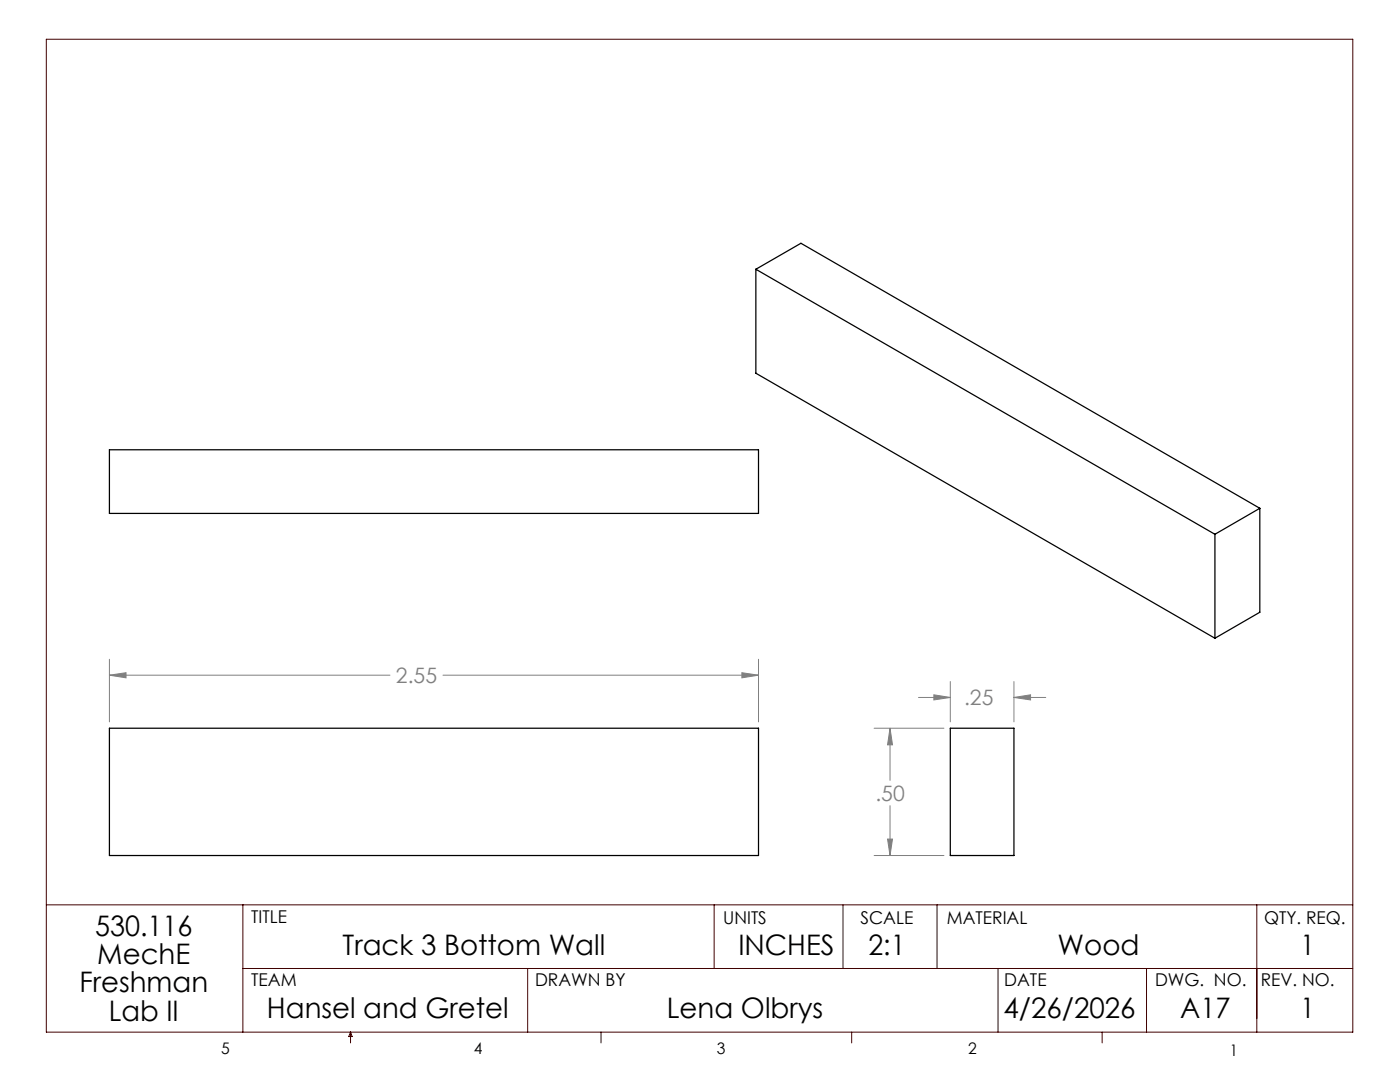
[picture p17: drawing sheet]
<svg xmlns="http://www.w3.org/2000/svg" width="279mm" height="216mm" viewBox="0 0 279 216" stroke-linecap="round" stroke-linejoin="round" font-family="sans-serif">
<defs><g id="words">
<g font-size="5.6">
<text x="19" y="186.7">530.116</text>
<text x="68.4" y="190.6">Track 3 Bottom Wall</text>
<text x="147.4" y="190.6">INCHES</text>
<text x="173.3" y="190.6">2:1</text>
<text x="211.1" y="190.6">Wood</text>
<text x="259.5" y="190.6">1</text>
<text x="15.9" y="198">Freshman</text>
<text x="19.4" y="192.3">MechE</text>
<text x="21.7" y="203.6">Lab II</text>
<text x="53.3" y="203.2">Hansel and Gretel</text>
<text x="133.1" y="203.2">Lena Olbrys</text>
<text x="200.3" y="203.2">4/26/2026</text>
<text x="235.5" y="203.2">A17</text>
<text x="259.5" y="203.2">1</text>
</g>
<g font-size="4.2" fill="#808080">
<text x="79" y="136.3">2.55</text>
<text x="192.4" y="140.7">.25</text>
<text x="174.7" y="159.8">.50</text>
</g>
<g font-size="3.5">
<text x="50.1" y="184.2">TITLE</text>
<text x="144.3" y="184.3">UNITS</text>
<text x="171.7" y="184.3">SCALE</text>
<text x="189" y="184.3">MATERIAL</text>
<text x="252.3" y="184.3">QTY. REQ.</text>
<text x="50.1" y="196.8">TEAM</text>
<text x="106.8" y="196.8">DRAWN BY</text>
<text x="200.4" y="196.8">DATE</text>
<text x="230.5" y="196.8">DWG. NO.</text>
<text x="251.6" y="196.8">REV. NO.</text>
</g>
<g font-size="3.2">
<text x="44.2" y="210.4">5</text>
<text x="94.6" y="210.3">4</text>
<text x="143.1" y="210.4">3</text>
<text x="193.2" y="210.3">2</text>
<text x="245.4" y="210.6">1</text>
</g>
</g></defs>
<path d="M150.8 53.7l91.7 52.9M150.8 53.7l9-5.2 91.6 52.9M150.8 53.7v20.8l91.7 52.9M21.8 89.7h129.6v12.7h-129.6zM242.5 106.6v20.8M251.4 101.4v20.8l-8.9 5.2M251.4 101.4l-8.9 5.2M21.8 145.3h129.6v25.4h-129.6zM189.7 145.3h12.7v25.4h-12.7z" fill="none" stroke="#000" stroke-width=".25"/>
<g fill="none" stroke="#808080" stroke-width=".2">
<path d="M21.8 134.7l3.4-.5v1.1zM21.8 131.6v12.4M21.8 134.7h56M88.4 134.7h63M148.1 134.2l3.3 .5-3.3 .6zM151.4 131.6v12.4M183.3 139.2h6.4M186.4 138.6l3.3 .6-3.3 .5zM189.7 136v8M202.4 139.2l3.3-.6v1.1zM202.4 136v8M202.4 139.2h6.3"/>
<path d="M174.4 145.3h14M177.6 145.3l.5 3.3h-1zM177.6 145.3v10.4M174.4 170.7h14M177.1 167.4h1l-.5 3.3zM177.6 160.8v9.9"/>
</g>
<g fill="none" stroke="#400000" stroke-width=".2">
<path d="M9.2 7.8h260.8v198.2h-260.8zM9.2 180.6h260.8M48.5 180.6v25.4M48.5 193.3h221.5M105.3 193.3v12.7M142.5 180.6v12.7M168.2 180.6v12.7M187 180.6v12.7M199.2 193.3v12.7M228.8 193.3v12.7M250.8 180.6v25.4M70 206v2.1"/>
<path d="M70 206l.3 .8h-.7zM119.9 206v2.1M170 206v2.1M220 206v2.1"/>
</g>
<path d="M148.1 134.2l3.3 .5-3.3 .6zM21.8 134.7l3.4-.5v1.1zM177.1 167.4h1l-.5 3.3zM177.6 145.3l.5 3.3h-1zM186.4 138.6l3.3 .6-3.3 .5zM202.4 139.2l3.3-.6v1.1z" fill="#808080"/>
<use href="#words"/>
</svg>
